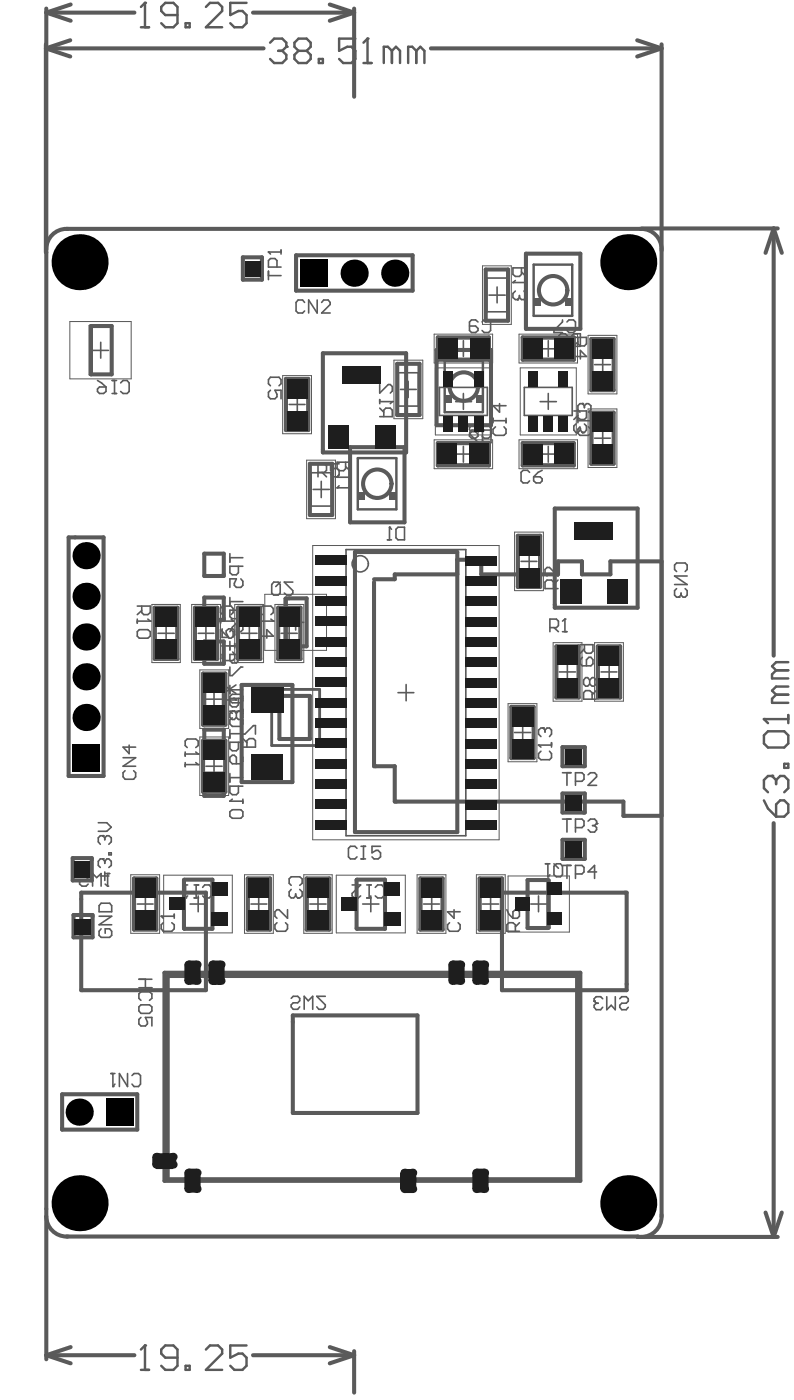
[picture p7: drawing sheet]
<svg xmlns="http://www.w3.org/2000/svg" width="165mm" height="291mm" viewBox="0 0 165 291" stroke-linecap="round" stroke-linejoin="round" font-family="sans-serif">
<g fill="none" stroke="#5a5a5a" stroke-width=".84">
<path d="M50.4 53.4h4v4.7h-4zM61.4 53h24.2v7.3h-24.2zM100.8 56h4.6v10.6h-4.6zM109.1 52.7h11.3v15.6h-11.3zM18.9 67.7h4.3v10h-4.3zM59.3 78.7h4.7v10.6h-4.7zM67 73.3h17.3v20.6h-17.3zM82.4 75.5h4.6v10.7h-4.6zM90.6 72.7h11.3v15.6h-11.3zM90.8 70.1h10.7v4.6h-10.7zM108.5 70.1h10.6v4.6h-10.6zM122.7 70.4h4.6v10.6h-4.6z"/>
<path d="M64.3 96.3h4.6v10.6h-4.6zM72.6 92.8h11.3v15.7h-11.3zM90.8 92h10.7v4.6h-10.7zM108.5 92h10.6v4.6h-10.6zM122.7 85.7h4.6v10.6h-4.6zM14.2 111.6h7.3v49.5h-7.3zM42.4 115h4v4.6h-4zM73.6 114.6h21.3v58.2h-21.3zM94.9 116.2h5v3.1h15.9v-2.7h5v2.7h5.9v-2.7h10.6v52.8h-8v-3h-47.4v-7.3h-4.3v-38.2M94.9 119.3h-13v1h-4.3M107.4 111.2h4.7v10.7h-4.7zM115.1 105.6h17.2v20.6h-17.2z"/>
<path d="M32.1 126.2h4.7v10.6h-4.7zM40.4 126.2h4.7v10.6h-4.7zM42.1 139.9h4.7v10.6h-4.7zM42.4 124.1h4v4.6h-4zM42.4 133.2h4v4.6h-4zM49.4 126.2h4.6v10.6h-4.6zM57.7 126.2h4.7v10.6h-4.7zM59.3 124.2h4.3v10h-4.3zM115.4 134.2h4.7v10.6h-4.7zM124 134.2h4.7v10.6h-4.7zM42.1 153.8h4.7v10.6h-4.7zM42.4 142.3h4v4.6h-4z"/>
<path d="M42.4 151.5h4v4.6h-4zM50.1 142.2h10.6v20.2h-10.6zM106.1 146.8h4.6v10.6h-4.6zM116.7 155.1h4.6v4h-4.6zM15.1 178.2h3.9v4.6h-3.9zM42.4 160.6h4v4.7h-4zM116.7 164.8h4.6v3.9h-4.6zM116.7 174.4h4.6v3.9h-4.6zM15.3 190h3.9v4.6h-3.9zM16.9 185.3h25.8v20.3h-25.8zM27.8 182.4h4.6v10.6h-4.6zM38.3 182.6h5.8v10.3l-5.9-.1z"/>
<path d="M51.4 182.4h4.6v10.6h-4.6zM63.6 182.4h4.7v10.6h-4.7zM74.1 182.6h5.8v10.3l-5.9-.1zM87.2 182.4h4.7v10.6h-4.7zM104.2 185.3h25.8v20.3h-25.8v-23.2h-4.7v10.6h4.7M109.5 182.7h4.3v10h-4.3zM34.8 202.6h84.9v42.2h-84.9zM60.8 210.8h25.8v20.3h-25.8zM12.9 227.2h15.6v7.4h-15.6z"/>
</g>
<path d="M56.4 143.1h9.9v11.7h-9.9z" fill="none" stroke="#5a5a5a" stroke-width=".59"/>
<path d="M21.3 178.3h-.5l-.4 .5v.9l.4 .4M20.6 190.2h2.6l-2.6 1.8h2.6M20.8 181.9h1.8M21 192.9l-.4 .5v.8l.4 .4h1.8l.4-.4v-.8l-.4-.5h-1v.9M21 187.5h1.8l.4 .5v1.3h-2.6v-1.3zM21.7 181v1.8" fill="none" stroke="#5a5a5a" stroke-width=".34"/>
<circle cx="21.3" cy="178.3" r=".17" fill="#5a5a5a"/>
<path d="M21.3 178.3l.4 .5M21.3 173.5h-.5l-.4 .5v.8l.4 .5M21.7 178.8v.5M21.7 178.8l.5-.5h.4l.5 .5v.9l-.5 .4M22.6 177.1h.5v.4h-.5z" fill="none" stroke="#5a5a5a" stroke-width=".34"/>
<circle cx="21.3" cy="173.5" r=".17" fill="#5a5a5a"/>
<g fill="none" stroke="#5a5a5a" stroke-width=".34">
<path d="M20.4 170.8h1.8l.9 1-.9 .8h-1.8M21.3 173.5l.4 .5M21.7 174v.4M21.7 174l.5-.5h.4l.5 .5v.8l-.5 .5M47.7 160.6v1.8M47.7 161.5h2.7M47.7 166.4h2.7M49.5 163.2v1.4l-.5 .4h-.8l-.5-.4v-1.4h2.7M50.4 165.9v.9M28.8 203.3h2.7M28.8 205.1h2.7M29.2 207.7l-.4-.4v-.9l.4-.5h1.8l.5 .5v.9l-.5 .4"/>
<path d="M29.2 208.6h1.8l.5 .5v.8l-.5 .5h-1.8l-.4-.5v-.8zM29.2 211.3l-.4 .4v.9l.4 .4h1l.4-.4v-.4l-.4-.9h1.3v1.7M30.2 203.3v1.8"/>
</g>
<circle cx="47.7" cy="166.4" r=".17" fill="#5a5a5a"/>
<g fill="none" stroke="#5a5a5a" stroke-width=".34">
<path d="M56.1 80.1l-.4-.4v-.9l.4-.5h1.8l.4 .5v.9l-.4 .4M56.1 81l-.4 .4v1l.4 .4h.9l.5-.4v-.5l-.5-.9h1.3v1.8M69.9 99.1h2.7M71.7 96v1.3l-.4 .4h-.9l-.5-.4v-1.3h2.7M71.7 96.9l.9 .8M72.6 98.7v.8M47.7 115v1.7M47.7 115.8h2.7M49.5 117.6v1.3l-.5 .4h-.8l-.5-.4v-1.3h2.7M50 120.2l.4 .5v.8l-.4 .5h-1l-.4-.5v-.4l.4-.9h-1.3v1.8M47.7 151.5v1.8M47.7 152.3h2.7"/>
<path d="M49.5 154.1v1.4l-.5 .4h-.8l-.5-.4v-1.4h2.7M50 156.8l.4 .4v.9l-.4 .5h-1.8l-.5-.5v-.9l.5-.4h.4l.4 .4v1.4M47.7 168.6l.5-.5h1.8l.4 .5v.9l-.4 .4h-1.8l-.5-.4zM48.2 165.9l-.5 .5"/>
</g>
<circle cx="69.9" cy="99.1" r=".17" fill="#5a5a5a"/>
<path d="M70.4 98.7l-.5 .4M69.9 101.3h2.7M72.6 100.9v.8" fill="none" stroke="#5a5a5a" stroke-width=".34"/>
<circle cx="69.9" cy="101.3" r=".17" fill="#5a5a5a"/>
<path d="M102.3 86.9v.9M102.3 87.4h2.7M102.8 88.6l-.5 .5v.9l.5 .4h1.8l.4-.4v-.9l-.4-.5M103.6 83.8v1.8l-1.3-1.4h2.7M105 86.9v.9M70.4 100.9l-.5 .4M28.5 125.8h2.7v1.4l-.5 .4h-.9l-.4-.4v-1.4M28.5 128.5v.9M28.5 129h2.7M29.4 126.8l-.9 .8" fill="none" stroke="#5a5a5a" stroke-width=".34"/>
<circle cx="31.2" cy="129" r=".17" fill="#5a5a5a"/>
<path d="M28.9 130.7h1.8l.5 .5v.9l-.5 .4h-1.8l-.4-.4v-.9zM30.7 128.5l.5 .5M47.7 147.7h2.7M48.2 149.1l-.5 .4v.8l.5 .5h1.8l.4-.5v-.8l-.4-.4M50.4 147.3v.8" fill="none" stroke="#5a5a5a" stroke-width=".34"/>
<circle cx="47.7" cy="147.7" r=".17" fill="#5a5a5a"/>
<g fill="none" stroke="#5a5a5a" stroke-width=".34">
<path d="M55.7 56.3v1.8M55.7 57.2h2.6M55.7 52.3h2.6M57.5 55.5v-1.4l-.5-.4h-.9l-.4 .4v1.4h2.6M58.3 51.9v.9M47.7 124.1v1.7M47.7 133.2v1.8M47.7 138.5v1.8h.5l1.8-1.8h.4M47.7 134.1h2.7M47.7 124.9h2.7M49 129.4h1l.4 .4v.9l-.4 .5h-.5l-.5-.5zM49 129.4l-.8 .8-.5 1"/>
<path d="M49.5 126.7v1.3l-.5 .5h-.8l-.5-.5v-1.3h2.7M49.5 135.9v1.3l-.5 .5h-.8l-.5-.5v-1.3h2.7M47.7 147.7l.5 .4M47.7 142.3v1.8M47.7 143.2h2.7M47.7 145h2.7M49 148.1l-.4-.5h-.4l-.5 .5v.9l.5 .4h.4l.4-.4M49 148.1l.5-.5h.5l.4 .5v.9l-.4 .4h-.5l-.5-.4M49 148.1v.9M49.5 145v1.4l-.5 .4h-.8l-.5-.4v-1.8l.5-.4h1.8l.4 .4v.9l-.4 .4h-1.8l-.5-.4M50.4 155.1h2.6v-1.3l-.4-.4h-.9l-.5 .4v1.3M50.4 152.4h.4l1.8-1.7h.4v1.7"/>
<path d="M50.4 153.4l.8 .8"/>
</g>
<circle cx="55.7" cy="52.3" r=".17" fill="#5a5a5a"/>
<path d="M55.7 52.3l.4 .5M33.5 190.2h2.7M33.9 191.6l-.4 .4v.9l.4 .5h1.7l.6-.5v-.9l-.6-.4M36.2 189.8v.9" fill="none" stroke="#5a5a5a" stroke-width=".34"/>
<circle cx="33.5" cy="190.2" r=".17" fill="#5a5a5a"/>
<path d="M38.4 156.1v.9M38.4 156.6h2.7M38.8 155.2l-.4-.4v-.9l.4-.5h1.8l.5 .5v.9l-.5 .4M33.5 190.2l.4 .5" fill="none" stroke="#5a5a5a" stroke-width=".34"/>
<circle cx="41.1" cy="156.6" r=".17" fill="#5a5a5a"/>
<path d="M38.4 158.3v.9M38.4 158.8h2.7M40.6 156.1l.5 .5" fill="none" stroke="#5a5a5a" stroke-width=".34"/>
<circle cx="41.1" cy="158.8" r=".17" fill="#5a5a5a"/>
<path d="M46.1 134.1h2.6M46.5 135.4l-.4 .5v.8l.4 .5h1.8l.4-.5v-.8l-.4-.5M48.7 133.6v.9M40.6 158.3l.5 .5" fill="none" stroke="#5a5a5a" stroke-width=".34"/>
<circle cx="46.1" cy="134.1" r=".17" fill="#5a5a5a"/>
<path d="M46.1 134.1l.4 .4M46.1 130.6v1.7h1.3l-.5-.9v-.4l.5-.4h.9l.4 .4v.8l-.4 .5M60.4 183.8l-.4-.4v-.9l.4-.4h1.8l.5 .4v.9l-.5 .4M62.2 184.7l.5 .5v.8l-.5 .4h-.4" fill="none" stroke="#5a5a5a" stroke-width=".34"/>
<circle cx="61.8" cy="186.4" r=".17" fill="#5a5a5a"/>
<path d="M78.8 86.5h2.6v-1.3l-.4-.5h-.9l-.5 .5v1.3M78.8 84.7l.8 .9M78.8 83v.8M78.8 83.4h2.6M60.4 184.7l-.4 .5v.8l.4 .4h.5l.4-.4M61.3 186l.5 .4M61.3 185.6v.4" fill="none" stroke="#5a5a5a" stroke-width=".34"/>
<circle cx="81.4" cy="83.4" r=".17" fill="#5a5a5a"/>
<path d="M106.4 58.7h2.7M108.2 55.6v1.4l-.4 .4h-.9l-.5-.4v-1.4h2.7M108.2 56.5l.9 .9M109.1 58.2v1M78.8 79.8v1.8l1.8-1.8h.4l.4 .5v.9l-.4 .4M81.4 83.4l-.4 .4M93.3 191.6l-.4 .4v.9l.4 .5h1.8l.4-.5v-.9l-.4-.4M94.2 188.9v1.8l-1.3-1.4h2.6M105.2 188.9l.4 .9 .8 .9M106.4 189.3l.5-.4h.5l.4 .4v.9l-.4 .5h-1zM106.9 193.4v-1.4l-.5-.4h-.8l-.4 .4v1.4h2.6M107.8 191.6l-.9 .8" fill="none" stroke="#5a5a5a" stroke-width=".34"/>
<circle cx="106.4" cy="58.7" r=".17" fill="#5a5a5a"/>
<path d="M106.9 58.2l-.5 .5M106.9 60.4l-.5 .5v.9l.5 .4h.5" fill="none" stroke="#5a5a5a" stroke-width=".34"/>
<circle cx="107.4" cy="62.2" r=".17" fill="#5a5a5a"/>
<g fill="none" stroke="#5a5a5a" stroke-width=".34">
<path d="M107.8 61.8l-.4 .4M107.8 61.4v.4M108.7 60.4l.4 .5v.9l-.4 .4h-.5l-.4-.4M119.1 70.1h2.6v1.3l-.4 .4h-.9l-.5-.4v-1.3M119.1 74h2.6l-1.3-1.2v1.7M119.9 71l-.8 .8M119.9 86.9v.9M119.9 87.4h2.7M120.3 88.6l-.4 .5v.9l.4 .4h1.8l.5-.4v-.9l-.5-.5M120.8 83.8h-.5l-.4 .4v.9l.4 .5M122.6 86.9v.9M122.4 141.2l-.5-.5h-.4l-.4 .5v.8l.4 .5h.4l.5-.5"/>
<path d="M122.4 141.2l.5-.5h.4l.4 .5v.8l-.4 .5h-.4l-.5-.5M122.4 141.2v.8M122.9 145.2v-1.4l-.5-.4h-.9l-.4 .4v1.4h2.6M123.7 143.4l-.8 .8"/>
</g>
<circle cx="120.8" cy="83.8" r=".17" fill="#5a5a5a"/>
<path d="M119.1 85.3h2.6v1.4l-.4 .4h-.9l-.5-.4v-1.4M119.9 86.3l-.8 .8M120.8 83.8l.5 .4M121.3 84.2v.5M121.3 84.2l.4-.4h.4l.5 .4v.9l-.5 .5M121.3 88l.4 .5v.8l-.4 .5h-.5" fill="none" stroke="#5a5a5a" stroke-width=".34"/>
<circle cx="120.8" cy="89.8" r=".17" fill="#5a5a5a"/>
<path d="M119.5 88l-.4 .5v.8l.4 .5h.4l.5-.5M120.4 89.3l.4 .5M120.4 88.9v.4M115.8 117.8v1.8l-1.8-1.8h-.5l-.4 .4v.9l.4 .5M140.4 118.7l-.4-.5v-.9l.4-.4h1.8l.4 .4v.9l-.4 .5M142.6 119.6h-2.6l2.6 1.8h-2.6M114.9 122.2v-1.3l-.5-.5h-.9l-.4 .5v1.3h2.7M115.8 120.4l-.9 1M140.4 122.2l-.4 .4v1l.4 .4h.4" fill="none" stroke="#5a5a5a" stroke-width=".34"/>
<circle cx="140.8" cy="124" r=".17" fill="#5a5a5a"/>
<path d="M45.8 128.5v.9M45.8 129h2.6M46.2 127.6l-.4-.4v-.8l.4-.6h1.7l.5 .6v.8l-.5 .4M141.3 123.6l-.5 .4M141.3 123.1v.5M142.2 122.2l.4 .4v1l-.4 .4h-.5l-.4-.4M25.5 157.3h2.6l-2.6 1.8h2.6M26.8 154.7v1.8l-1.3-1.4h2.6M26 160l-.5 .4v.9l.5 .5h1.7l.4-.5v-.9l-.4-.4" fill="none" stroke="#5a5a5a" stroke-width=".34"/>
<circle cx="48.4" cy="129" r=".17" fill="#5a5a5a"/>
<path d="M47.9 128.5l.5 .5M47.9 130.7l.5 .5v.9l-.5 .4h-.4l-1.7-1.8v1.8M54 128.5v.9M54 129h2.7M54.4 127.6l-.4-.4v-.8l.4-.6h1.8l.5 .6v.8l-.5 .4" fill="none" stroke="#5a5a5a" stroke-width=".34"/>
<circle cx="56.7" cy="129" r=".17" fill="#5a5a5a"/>
<path d="M54 132.1h2.7l-1.3-1.4v1.8M56.2 128.5l.5 .5M46.3 142.2l2.7 1.8M46.3 144.9v.9M46.3 145.3h2.7M49 142.2l-2.7 1.8" fill="none" stroke="#5a5a5a" stroke-width=".34"/>
<circle cx="49" cy="145.3" r=".17" fill="#5a5a5a"/>
<path d="M120.4 133.9h2.6v1.3l-.4 .4h-.9l-.4-.4v-1.3M120.8 136.5l-.4 .5v.8l.4 .5h1.8l.4-.5v-.8l-.4-.5h-.4l-.5 .5v1.3M121.3 134.7l-.9 .9M48.5 144.9l.5 .4M111.7 154.7h2.7M112.2 156l-.5 .5v.8l.5 .4h1.8l.4-.4v-.8l-.4-.5M114.4 154.2v.9" fill="none" stroke="#5a5a5a" stroke-width=".34"/>
<circle cx="111.7" cy="154.7" r=".17" fill="#5a5a5a"/>
<path d="M111.7 154.7l.5 .4M112.7 151.2h-.5l-.5 .4v.8l.5 .5" fill="none" stroke="#5a5a5a" stroke-width=".34"/>
<circle cx="112.7" cy="151.2" r=".17" fill="#5a5a5a"/>
<g fill="none" stroke="#5a5a5a" stroke-width=".34">
<path d="M99.2 66.8l-.5-.4h-.9l-.4 .4v1.8l.4 .4h.9l.5-.4v-.4l-.5-.5h-1.3M100 66.8l.4-.4h1l.4 .4v1.8l-.4 .4h-1l-.4-.4M116.7 66.4v.4l-1.8 1.8v.4h1.8M117.6 66.8l.5-.4h.9l.4 .4v1.8l-.4 .4h-.9l-.5-.4M56.8 120.9h.9l.4 .5v1.7l-.4 .5h-.9l-.4-.5v-1.7zM58.1 120.9l-.9 .9M60.8 120.9h-1.8l1.8 1.7v.5l-.5 .5h-.8l-.5-.5M112.7 151.2l.4 .4M113.1 151.6v.4M113.1 151.6l.4-.4h.5l.4 .4v.8l-.4 .5M38.1 183.7h.8M38.5 183.7v2.7"/>
<path d="M40.3 186.4h.9M40.3 183.7h.9M40.7 183.7v2.7M42 184.2l.5-.5h.9l.4 .5v1.8l-.4 .4h-.9l-.5-.4M73.1 183.7h1.7l-1.7 1.8v.5l.4 .4h.8l.5-.4M76.1 186.4h.9M76.1 183.7h.9M76.6 183.7v2.7M77.9 184.2l.5-.5h.8l.4 .5v1.8l-.4 .4h-.8l-.5-.4M60.4 207.3l.4-.4h1l.4 .4v.5l-.4 .4h-1l-.4 .4v.5l.4 .5h1l.4-.5M63.1 209.6v-2.7l.9 .9 .9-.9v2.7M67.5 206.9h-1.8l1.8 1.7v.5l-.4 .5h-1l-.4-.5"/>
</g>
<circle cx="38.5" cy="186.4" r=".17" fill="#5a5a5a"/>
<path d="M74.1 176.1l-.5-.4h-.9l-.4 .4v1.8l.4 .4h.9l.5-.4M74.9 175.7h.9M74.9 178.3h.9M75.4 175.7v2.6M79 175.7h-1.8v1.4l.8-.5h.5l.5 .5v.8l-.5 .4h-.9l-.4-.4M113.2 179.4h.9M113.7 179.4v2.7M114.9 179.4l1 .9M115.4 179.4h.9l.4 .5v1.7l-.4 .5h-.9l-.5-.5v-1.7zM38.9 186l-.4 .4" fill="none" stroke="#5a5a5a" stroke-width=".34"/>
<circle cx="113.7" cy="182.1" r=".17" fill="#5a5a5a"/>
<path d="M80.4 112.1h.8M80.8 109.5v2.6M82.6 109.5h1.3v2.6h-1.3l-.4-.4v-1.8zM114.1 181.6l-.4 .5" fill="none" stroke="#5a5a5a" stroke-width=".34"/>
<circle cx="80.8" cy="109.5" r=".17" fill="#5a5a5a"/>
<g fill="none" stroke="#5a5a5a" stroke-width=".34">
<path d="M63.2 62.8l-.4-.5h-.9l-.5 .5v1.8l.5 .4h.9l.4-.4M65.8 62.3v2.7l-1.8-2.7v2.7M66.7 62.8l.5-.5h.9l.4 .5v.4l-1.8 1.8h1.8M117.7 69.7l-.4-.4h-.9l-.4 .4v.4M119.1 69.3h1.3v2.6h-1.3l-.5-.4v-1.8zM66 98.1h1.3l.5-.4v-1l-.5-.4h-1.3v2.7M66.8 98.1l1 .9M70.4 96.3h-1.8v1.4l.9-.5h.4l.5 .5v.8l-.5 .5h-.8l-.5-.5M97.8 89.6l-.4 .5v.5l.4 .4h.9l.5-.4v-.5l-.5-.5M97.8 89.6l-.4-.4v-.4l.4-.4h.9l.5 .4v.4l-.5 .4M97.8 89.6h.9M99.3 89.7l-.5-.4h-.9l-.4 .4v.4l1.8 1.8h-1.8"/>
<path d="M100 88.8l.4-.4h1l.4 .4v1.8l-.4 .4h-1l-.4-.4M100.5 89.3h1.4v2.6h-1.4l-.4-.4v-1.8zM80.8 109.5l.4 .4"/>
</g>
<circle cx="116" cy="70.1" r=".17" fill="#5a5a5a"/>
<path d="M116 70.1l.4 .5M116.4 70.6h.5M116.4 70.6l-.4 .5v.4l.4 .4h.9l.4-.4M57.5 191.6l-.5 .4v.9l.5 .5h1.7l.5-.5v-.9l-.5-.4M59.7 188.9v1.8l-1.8-1.8h-.4l-.5 .4v.9l.5 .5M23 222.9h.8M23.4 222.9v2.7M26.5 222.9v2.7l-1.7-2.7v2.7M27.4 223.3l.4-.4h.9l.5 .4v1.8l-.5 .5h-.9l-.4-.5" fill="none" stroke="#5a5a5a" stroke-width=".34"/>
<circle cx="23.4" cy="225.6" r=".17" fill="#5a5a5a"/>
<path d="M125.1 207.4l-.5-.4h-.9l-.4 .4v.5M125.9 207v2.7l.9-1 .9 1v-2.7M128.6 207.4l.4-.4h.9l.5 .4v.5l-.5 .4h-.9l-.4 .4v.4l.4 .6h.9l.5-.6M23.8 225.1l-.4 .5" fill="none" stroke="#5a5a5a" stroke-width=".34"/>
<circle cx="123.3" cy="207.9" r=".17" fill="#5a5a5a"/>
<path d="M116.7 179.7h1.8M117.6 179.7v2.7M16.5 181.8l.5-.4h.9l.4 .4v.4l-.4 .5h-.9l-.5 .5v.4l.5 .4h.9l.4-.4M19.2 184v-2.6l.9 .8 .9-.8v2.6M21.8 181.4h1M22.3 181.4v2.6M119.4 181.5h1.4l.4-.5v-.9l-.4-.4h-1.4v2.7M123.8 181h-1.8l1.4-1.3v2.7M123.3 207.9l.4 .4M123.7 208.3h.4M123.7 208.3l-.4 .4v.4l.4 .6h.9l.5-.6" fill="none" stroke="#5a5a5a" stroke-width=".34"/>
<circle cx="22.3" cy="184" r=".17" fill="#5a5a5a"/>
<g fill="none" stroke="#5a5a5a" stroke-width=".34">
<path d="M20.2 79l.9 .5 .9 .9M23.3 79h.9M23.8 79v2.7M25 79.5l.5-.5h.9l.4 .5v1.8l-.4 .4h-.9l-.5-.4M20.6 80.4h1.4v.9l-.5 .4h-.9l-.4-.4v-.5zM23.3 81.7h.9M116.7 160.4h1.8M116.7 170.1h1.8M117.6 160.4v2.7M117.6 170.1v2.7M119.4 162.2h1.4l.4-.4v-.9l-.4-.5h-1.4v2.7M119.4 171.8h1.4l.4-.4v-.9l-.4-.4h-1.4v2.7"/>
<path d="M122 160.9l.5-.5h.9l.4 .5v.4l-1.8 1.8h1.8M122 170.5l.5-.4h.9l.4 .4v.5M21.8 183.6l.5 .4"/>
</g>
<circle cx="123.8" cy="171" r=".17" fill="#5a5a5a"/>
<path d="M114.1 130.3h1.3l.5-.4v-.9l-.5-.5h-1.3v2.7M114.9 130.3l1 .9M116.7 131.2h.9M117.2 128.5v2.7M122.9 171.4h.5M123.4 171.4l.4 .4v.5l-.4 .5h-.9l-.5-.5M123.8 171l-.4 .4" fill="none" stroke="#5a5a5a" stroke-width=".34"/>
<circle cx="117.2" cy="128.5" r=".17" fill="#5a5a5a"/>
<g fill="none" stroke="#5a5a5a" stroke-width=".34">
<path d="M103.1 59.6v3.3M19.2 72.8h3.3M20.9 71.1v3.3M84.7 79.2v3.3M94.5 72.4h3.3M96.1 70.7v3.3M101.5 61.3h3.3M112.1 72.4h3.3M113.8 70.7v3.3M123.4 75.7h3.3M125.1 74v3.4M60 84h3.3"/>
<path d="M61.7 82.4v3.3M66.7 99.9v3.4M83.1 80.9h3.3M91.2 80.4h9.9v5.9h-9.9zM94.5 94.3h3.3M94.5 83.4h3.3M96.1 81.7v3.3M96.1 92.7v3.3M108.8 80.4h9.9v5.9h-9.9zM109.9 98.1l-.4-.4h-1l-.4 .4v1.7l.4 .5h1l.4-.5M110.7 99h1.4l.4 .4v.4l-.4 .5h-.9l-.5-.5zM112.1 94.3h3.3"/>
<path d="M112.1 83.4h3.3M112.5 97.7l-.8 .4-1 .9M113.8 81.7v3.3M113.8 92.7v3.3M123.4 91h3.3M125.1 89.3v3.4M65 101.6h3.3M71.8 114.1h24.9v59.4h-24.9zM108.1 116.6h3.3M109.8 115v3.2M32.8 131.5h3.4M34.5 129.9v3.3"/>
<path d="M41.1 131.5h3.3M42.7 129.9v3.3M50.1 131.5h3.2M51.7 129.9v3.3M58.3 131.5h3.4M59.7 129.2h3.3M60 129.9v3.3M61.3 127.5v3.3M116 139.5h3.4M117.2 128.5l-.5 .5M117.7 137.8v3.4M124.7 139.5h3.3"/>
<path d="M126.4 137.8v3.4M42.7 159.1h3.4M42.7 145.2h3.4M44.4 143.5v3.3M44.4 157.4v3.4M82.6 143.8h3.3M84.3 142.1v3.4M106.8 152.1h3.3M108.5 150.5v3.3M28.5 187.7h3.3M30.2 186v3.3M38.1 182.6h6v10.3h-6z"/>
<path d="M39.4 187.7h3.3M41.1 186v3.3M52.1 187.7h3.3M53.7 186v3.3M64.3 187.7h3.4M66 186v3.3M73.9 182.6h6v10.3h-6zM75.3 187.7h3.3M76.9 186v3.3M87.9 187.7h3.3M89.6 186v3.3M100.1 187.7h3.4"/>
<path d="M101.8 186v3.3M110.1 187.7h3.3M111.7 186v3.3"/>
<circle cx="74.7" cy="117.1" r="1.69"/>
</g>
<g fill="none" stroke="#5a5a5a" stroke-width=".21">
<path d="M100.1 55.2h6v12.2h-6zM14.5 66.8h12.7v11.9h-12.7zM58.6 78h6v12.1h-6zM81.7 74.8h6v12.1h-6zM90.1 69.4h12.1v6h-12.1zM90.3 76.4h11.7v13.9h-11.7zM107.7 69.4h12.1v6h-12.1zM107.9 76.4h11.7v13.9h-11.7zM122 69.6h6v12.2h-6zM63.6 95.5h6v12.2h-6zM90.1 91.3h12.1v6h-12.1zM107.7 91.3h12.1v6h-12.1z"/>
<path d="M122 84.9h6v12.2h-6zM64.9 113.3h38.7v61.1h-38.7zM106.8 110.5h5.9v12.1h-5.9zM31.5 125.5h5.9v12.1h-5.9zM39.8 125.5h6v12.1h-6zM41.5 139.1h5.9v12.1h-5.9zM48.7 125.5h6v12.1h-6zM54.9 123.4h12.9v11.6h-12.9zM57 125.5h6v12.1h-6zM114.8 133.4h6v12.2h-6zM123.4 133.4h5.9v12.2h-5.9zM41.5 153h5.9v12.2h-5.9z"/>
<path d="M105.4 146.1h6v12.1h-6zM27.1 181.6h6v12.2h-6zM34 181.7h14.2v12h-14.2zM50.7 181.6h6v12.2h-6zM63 181.6h5.9v12.2h-5.9zM69.8 181.7h14.3v12h-14.3zM86.5 181.6h6v12.2h-6zM98.8 181.6h6v12.2h-6zM105.4 181.9h12.7v11.6h-12.7z"/>
</g>
<g fill="none" stroke="#5a5a5a" stroke-width=".84">
<path d="M9.5 9.2v43.2M9.5 10l5.1 1.7M9.5 10h45.2M9.6 1.8v49.8M9.6 2.6h18.3M9.6 2.6l5.1 1.7M14.6 8.4l-5.1 1.6M14.7 .9l-5.1 1.7M52.5 2.6h21M68.4 .9l5.1 1.7M73.5 1.8v18.3M73.5 2.6l-5.1 1.7"/>
<path d="M89.4 10h47.9M132.2 8.4l5.1 1.6M137.3 9.2v42.4M137.3 10l-5.1 1.7M9.6 51.7v200.8M13.8 47.5h119.3M133.1 47.4h28.3M137.3 51.7v200.9M160.5 47.4l-1.7 5.1M160.5 47.4v88.7M160.5 47.4l1.7 5.1M160.5 170.9v85.9"/>
<path d="M9.6 252.7v29.5M13.8 256.7h118.5M132.3 256.8h29.1M158.8 251.8l1.7 5M162.2 251.8l-1.7 5M14.7 279.7l-5.1 1.7M68.4 279.7l5.1 1.7M9.6 281.4l5.1 1.7M9.6 281.4h18.3M52.5 281.4h21M73.5 281.4l-5.1 1.7M73.5 280.5v8.7"/>
</g>
<path d="M158.5 166.2l.8 1.7 1.7 1.7M160.2 161.1h-.9l-.8 .9v1.7l.8 .8M161.9 166.2h.8l.9 .8v1.7l-.9 .9h-1.7v-2.6z" fill="none" stroke="#5a5a5a" stroke-width=".51"/>
<circle cx="160.2" cy="161.1" r=".25" fill="#5a5a5a"/>
<path d="M158.5 149.3h5.1M159.3 151.8h3.4l.9 .9v1.7l-.9 .8h-3.4l-.8-.8v-1.7zM162.7 158.6h.9v.8h-.9zM163.6 148.5v1.7M160.2 161.1l.8 .9M161 162v.8M161 162l.9-.9h.8l.9 .9v1.7l-.9 .8" fill="none" stroke="#5a5a5a" stroke-width=".51"/>
<circle cx="158.5" cy="149.3" r=".25" fill="#5a5a5a"/>
<path d="M161 139.2l-.8 .8v.9h3.4M161 139.2h2.6M163.6 137.5h-2.6l-.8 .8 .8 .9M158.5 149.3l.8 .9M161 144.2l-.8 .9v.8h3.4M161 144.2h2.6M163.6 142.6h-2.6l-.8 .8 .8 .8M30.1 279.4v5M29.2 284.4h1.7" fill="none" stroke="#5a5a5a" stroke-width=".51"/>
<circle cx="30.1" cy="279.4" r=".25" fill="#5a5a5a"/>
<path d="M29.2 5.7h1.7M30.1 .6v5.1M30.1 279.4l-.9 .8M51.2 279.4h-3.4v2.5l1.7-.8h.8l.9 .8v1.7l-.9 .8h-1.7l-.8-.8M36.8 281.9h-2.5l-.8-.8v-.9l.8-.8h1.7l.8 .8v3.4l-.8 .8h-1.7l-.8-.8M38.5 283.6h.9v.8h-.9zM42.7 280.2l.9-.8h1.7l.8 .8v.9l-3.4 3.3h3.4" fill="none" stroke="#5a5a5a" stroke-width=".51"/>
<circle cx="30.1" cy=".6" r=".25" fill="#5a5a5a"/>
<path d="M30.1 .6l-.9 .8M36.8 3.1h-2.5l-.8-.8v-.9l.8-.8h1.7l.8 .8v3.4l-.8 .9h-1.7l-.8-.9M38.5 4.8h.9v.9h-.9zM42.7 1.4l.9-.8h1.7l.8 .8v.9l-3.4 3.4h3.4M51.2 .6h-3.4v2.5l1.7-.8h.8l.9 .8v1.7l-.9 .9h-1.7l-.8-.9M56 8.9l.9-.9h1.7l.8 .9v.8" fill="none" stroke="#5a5a5a" stroke-width=".51"/>
<circle cx="59.4" cy="9.7" r=".25" fill="#5a5a5a"/>
<path d="M57.7 10.6h.9M58.6 10.6l.8 .8v.8l-.8 .9h-1.7l-.9-.9M59.4 9.7l-.8 .9M61.9 10.6h1.7M61.9 10.6l-.8 .8v.8l.8 .9h1.7l.9-.9v-.8l-.9-.8M61.9 10.6l-.8-.9v-.8l.8-.9h1.7l.9 .9v.8l-.9 .9M66.1 12.2h.9v.9h-.9zM73.7 8h-3.3v2.6l1.6-.9h.9l.8 .9v1.6l-.8 .9h-1.7l-.8-.9M75.4 13.1h1.7M76.3 8v5.1" fill="none" stroke="#5a5a5a" stroke-width=".51"/>
<circle cx="76.3" cy="8" r=".25" fill="#5a5a5a"/>
<path d="M76.3 8l-.9 .9M81.3 10.6l-.8-.9h-.9v3.4M81.3 10.6v2.5M81.3 10.6l.9-.9 .8 .9v2.5M86.4 10.6l-.9-.9h-.8v3.4M86.4 10.6v2.5M86.4 10.6l.8-.9 .9 .9v2.5M110.7 54.9h8v10.7h-8zM92.3 75h7.9v10.6h-7.9zM74.2 95.1h8v10.7h-8z" fill="none" stroke="#5a5a5a" stroke-width=".51"/>
<path d="M13.8 47.5a4.2 4.2 0 0 0-4.2 4.2M133.1 47.5a4.2 4.2 0 0 1 4.2 4.2M58 144.5h6.3v8.9h-6.3zM34.1 202h86.3v43.2h-86.3zM9.6 252.5a4.2 4.2 0 0 0 4.2 4.2M132.3 256.7l.1 .1M137.3 252.6a4.2 4.2 0 0 1-4.2 4.2" fill="none" stroke="#5a5a5a" stroke-width=".84"/>
<g fill="none" stroke="#5a5a5a" stroke-width=".34">
<path d="M101 57.7h4.2v7h-4.2zM18.5 67.6h4.7v10.2h-4.7zM82.7 77.4h4.1v6.9h-4.1zM92.7 70.3h7v4.1h-7zM110.3 70.3h6.9v4.1h-6.9zM122.9 72.3h4.3v6.9h-4.3zM59.6 80.5h4.2v7h-4.2zM64.5 98.2h4.3v6.9h-4.3zM92.7 92.3h7v4.1h-7zM110.3 92.3h6.9v4.1h-6.9zM122.9 87.5h4.3v6.9h-4.3zM107.7 113.1h4.1v7h-4.1z"/>
<path d="M32.4 128h4.2v7h-4.2zM40.7 128h4.1v7h-4.1zM49.6 128h4.2v7h-4.2zM57.9 128h4.2v7h-4.2zM59 124.2h4.6v10h-4.6zM115.6 136.1h4.2v6.9h-4.2zM124.3 136.1h4.1v6.9h-4.1zM42.3 155.6h4.2v7h-4.2zM42.3 141.6h4.2v7h-4.2zM106.3 148.6h4.3v7h-4.3zM28.1 184.2h4.2v7h-4.2zM51.7 184.2h4.1v7h-4.1z"/>
<path d="M63.9 184.2h4.2v7h-4.2zM87.5 184.2h4.1v7h-4.1zM99.7 184.2h4.2v7h-4.2zM109.5 182.7h4.6v10h-4.6z"/>
</g>
<g fill="#5a5a5a">
<path d="M74.2 102.1h1.6v1.6h-1.6z" fill-rule="evenodd"/>
<path d="M80.7 102.1h1.5v1.6h-1.5z" fill-rule="evenodd"/>
<path d="M92.3 82h1.5v1.6h-1.5z" fill-rule="evenodd"/>
<path d="M98.8 82h1.4v1.6h-1.4z" fill-rule="evenodd"/>
<path d="M110.7 62h1.5v1.6h-1.5z" fill-rule="evenodd"/>
<path d="M117.2 62h1.5v1.6h-1.5z" fill-rule="evenodd"/>
</g>
<g fill="none" stroke="#5a5a5a" stroke-width=".84">
<circle cx="114.8" cy="60.3" r="2.95"/>
<circle cx="96.2" cy="80.3" r="2.95"/>
<circle cx="78.3" cy="100.4" r="2.95"/>
</g>
<g fill="#000">
<circle cx="16.5" cy="54.4" r="5.8"/>
<circle cx="73.5" cy="56.7" r="2.82"/>
<circle cx="81.9" cy="56.7" r="2.82"/>
<circle cx="130.4" cy="54.4" r="5.8"/>
<circle cx="17.9" cy="115.4" r="2.82"/>
<circle cx="17.9" cy="123.8" r="2.82"/>
<circle cx="17.9" cy="132.3" r="2.82"/>
<circle cx="17.9" cy="149" r="2.82"/>
<circle cx="17.9" cy="140.5" r="2.82"/>
<circle cx="16.4" cy="230.9" r="2.82"/>
<circle cx="16.5" cy="249.8" r="5.8"/>
<circle cx="130.4" cy="249.8" r="5.8"/>
</g>
<g fill="#000">
<path d="M62.3 53.9h5.6v5.6h-5.6z" fill-rule="evenodd"/>
<path d="M15.1 154.5h5.6v5.7h-5.6z" fill-rule="evenodd"/>
<path d="M22.1 228.1h5.6v5.7h-5.6z" fill-rule="evenodd"/>
</g>
<g fill="#1e1e1e">
<path d="M35.1 186.4h3.2v2.6h-3.2z" fill-rule="evenodd"/>
<path d="M44.1 199.4h1.7l.8 .9v3.4l-.8 .8h-1.7l-.9-.8v-3.4z" fill-rule="evenodd"/>
<path d="M42.2 160.4h4.4v4h-4.4z" fill-rule="evenodd"/>
<path d="M42.2 153.8h4.4v3.9h-4.4z" fill-rule="evenodd"/>
<path d="M42.2 146.4h4.4v4h-4.4z" fill-rule="evenodd"/>
<path d="M42.2 139.8h4.4v3.9h-4.4z" fill-rule="evenodd"/>
<path d="M40.5 132.9h4.3v4h-4.3z" fill-rule="evenodd"/>
<path d="M40.5 126.2h4.3v4h-4.3z" fill-rule="evenodd"/>
<path d="M95.1 86.3h2.1v3.3h-2.1z" fill-rule="evenodd"/>
<path d="M98.4 86.3h2v3.3h-2z" fill-rule="evenodd"/>
<path d="M108.5 92.2h4v4.3h-4z" fill-rule="evenodd"/>
<path d="M109.7 86.3h2v3.3h-2z" fill-rule="evenodd"/>
<path d="M117.4 174.7h3.4v3.4h-3.4z" fill-rule="evenodd"/>
<path d="M115.1 92.1h4v4.3h-4z" fill-rule="evenodd"/>
<path d="M115.9 86.3h1.9v3.3h-1.9z" fill-rule="evenodd"/>
<path d="M122.9 92.3h4.3v4h-4.3z" fill-rule="evenodd"/>
<path d="M122.9 85.7h4.3v3.9h-4.3z" fill-rule="evenodd"/>
<path d="M15.5 190.7h3.4v3.3h-3.4z" fill-rule="evenodd"/>
<path d="M15.4 178.8h3.3v3.3h-3.3z" fill-rule="evenodd"/>
<path d="M28.1 182.3h4.3v4h-4.3z" fill-rule="evenodd"/>
<path d="M68.2 88.2h4.3v5h-4.3z" fill-rule="evenodd"/>
<path d="M98.4 77.1h2v3.3h-2z" fill-rule="evenodd"/>
<path d="M108.5 70.2h4v4.3h-4z" fill-rule="evenodd"/>
<path d="M109.7 77.1h2v3.3h-2z" fill-rule="evenodd"/>
<path d="M117.4 165.2h3.4v3.3h-3.4z" fill-rule="evenodd"/>
<path d="M115.5 140.8h4.3v3.9h-4.3z" fill-rule="evenodd"/>
<path d="M117.4 155.6h3.4v3.2h-3.4z" fill-rule="evenodd"/>
<path d="M116.2 120.4h4.4v5h-4.4z" fill-rule="evenodd"/>
<path d="M115.1 70.3h4v4.3h-4z" fill-rule="evenodd"/>
<path d="M115.9 77.1h1.9v3.3h-1.9z" fill-rule="evenodd"/>
<path d="M122.9 70.4h4.3v4h-4.3z" fill-rule="evenodd"/>
<path d="M28.1 189h4.3v4h-4.3z" fill-rule="evenodd"/>
<path d="M83.8 242.7h1.7l.9 .9v3.3l-.9 .8h-1.7l-.8-.8v-3.3z" fill-rule="evenodd"/>
<path d="M115.5 134.1h4.3v4h-4.3z" fill-rule="evenodd"/>
<path d="M122.9 77.1h4.3v3.9h-4.3z" fill-rule="evenodd"/>
<path d="M39.1 199.4h1.7l.8 .9v3.4l-.8 .7h-1.7l-.8-.7v-3.4z" fill-rule="evenodd"/>
<path d="M32.3 132.8h4.4v4h-4.4z" fill-rule="evenodd"/>
<path d="M49.5 132.8h4.3v4h-4.3z" fill-rule="evenodd"/>
<path d="M32.3 126.2h4.4v4h-4.4z" fill-rule="evenodd"/>
<path d="M49.5 126.2h4.3v4h-4.3z" fill-rule="evenodd"/>
<path d="M70.9 186.4h3.3v2.7h-3.3z" fill-rule="evenodd"/>
<path d="M65.3 166h6.6v2h-6.6z" fill-rule="evenodd"/>
<path d="M65.3 161.8h6.6v1.9h-6.6z" fill-rule="evenodd"/>
<path d="M65.3 153.4h6.6v1.9h-6.6z" fill-rule="evenodd"/>
<path d="M65.3 149.1h6.6v2h-6.6z" fill-rule="evenodd"/>
<path d="M65.3 140.7h6.6v1.9h-6.6z" fill-rule="evenodd"/>
<path d="M57.9 132.8h4.3v4h-4.3z" fill-rule="evenodd"/>
<path d="M65.3 132.3h6.6v1.9h-6.6z" fill-rule="evenodd"/>
<path d="M57.9 126.2h4.3v4h-4.3z" fill-rule="evenodd"/>
<path d="M65.3 128h6.6v2h-6.6z" fill-rule="evenodd"/>
<path d="M65.3 119.6h6.6v1.9h-6.6z" fill-rule="evenodd"/>
<path d="M65.3 115.4h6.6v1.9h-6.6z" fill-rule="evenodd"/>
<path d="M59.5 85.3h4.3v4h-4.3z" fill-rule="evenodd"/>
<path d="M59.5 78.7h4.3v4h-4.3z" fill-rule="evenodd"/>
<path d="M93.9 199.4h1.7l.8 .9v3.3l-.8 .8h-1.7l-.9-.8v-3.3z" fill-rule="evenodd"/>
<path d="M98.8 199.4h1.7l.9 .9v3.3l-.9 .8h-1.7l-.8-.8v-3.3z" fill-rule="evenodd"/>
<path d="M107 186.4h3v2.7h-3z" fill-rule="evenodd"/>
<path d="M96.6 166.1h6.5v1.9h-6.5z" fill-rule="evenodd"/>
<path d="M96.6 161.9h6.5v1.9h-6.5z" fill-rule="evenodd"/>
<path d="M106.3 153.5h4.3v4h-4.3z" fill-rule="evenodd"/>
<path d="M96.6 153.4h6.5v2h-6.5z" fill-rule="evenodd"/>
<path d="M106.3 146.8h4.3v4h-4.3z" fill-rule="evenodd"/>
<path d="M96.6 149.2h6.5v2h-6.5z" fill-rule="evenodd"/>
<path d="M96.6 140.8h6.5v1.9h-6.5z" fill-rule="evenodd"/>
<path d="M96.6 132.3h6.5v2h-6.5z" fill-rule="evenodd"/>
<path d="M96.6 128.1h6.5v2h-6.5z" fill-rule="evenodd"/>
<path d="M96.6 119.7h6.5v1.9h-6.5z" fill-rule="evenodd"/>
<path d="M96.6 115.5h6.5v1.9h-6.5z" fill-rule="evenodd"/>
<path d="M97.5 92.1h4v4.3h-4z" fill-rule="evenodd"/>
<path d="M90.8 92.1h4v4.3h-4z" fill-rule="evenodd"/>
<path d="M92 86.3h2v3.3h-2z" fill-rule="evenodd"/>
<path d="M112.7 86.3h2.1v3.3h-2.1z" fill-rule="evenodd"/>
<path d="M43.9 189.5h3.4v2.7h-3.4z" fill-rule="evenodd"/>
<path d="M51.5 182.3h4.3v4h-4.3z" fill-rule="evenodd"/>
<path d="M43.9 183.2h3.3v2.7h-3.3z" fill-rule="evenodd"/>
<path d="M79.7 189.5h3.4v2.7h-3.4z" fill-rule="evenodd"/>
<path d="M63.8 182.4h4.4v4h-4.4z" fill-rule="evenodd"/>
<path d="M79.7 183.2h3.3v2.7h-3.3z" fill-rule="evenodd"/>
<path d="M65.3 170.2h6.6v2h-6.6z" fill-rule="evenodd"/>
<path d="M65.3 157.6h6.6v1.9h-6.6z" fill-rule="evenodd"/>
<path d="M65.3 144.9h6.6v2h-6.6z" fill-rule="evenodd"/>
<path d="M65.3 136.5h6.6v1.9h-6.6z" fill-rule="evenodd"/>
<path d="M65.3 123.8h6.6v2h-6.6z" fill-rule="evenodd"/>
<path d="M77.8 88.2h4.3v5h-4.3z" fill-rule="evenodd"/>
<path d="M71.1 76.1h7.9v3.7h-7.9z" fill-rule="evenodd"/>
<path d="M87.5 182.3h4.3v4h-4.3z" fill-rule="evenodd"/>
<path d="M96.6 170.3h6.5v2h-6.5z" fill-rule="evenodd"/>
<path d="M99.6 182.3h4.3v4h-4.3z" fill-rule="evenodd"/>
<path d="M96.6 157.7h6.5v1.9h-6.5z" fill-rule="evenodd"/>
<path d="M96.6 145h6.5v1.9h-6.5z" fill-rule="evenodd"/>
<path d="M96.6 136.6h6.5v1.9h-6.5z" fill-rule="evenodd"/>
<path d="M96.6 123.9h6.5v1.9h-6.5z" fill-rule="evenodd"/>
<path d="M97.6 70.2h3.9v4.3h-3.9z" fill-rule="evenodd"/>
<path d="M90.9 70.2h4v4.3h-4z" fill-rule="evenodd"/>
<path d="M92 77.1h2v3.3h-2z" fill-rule="evenodd"/>
<path d="M113.6 189.5h3v2.6h-3z" fill-rule="evenodd"/>
<path d="M113.6 183.2h2.9v2.6h-2.9z" fill-rule="evenodd"/>
<path d="M124.2 140.9h4.3v3.9h-4.3z" fill-rule="evenodd"/>
<path d="M125.9 120.4h4.3v5h-4.3z" fill-rule="evenodd"/>
<path d="M119.2 108.4h8v3.6h-8z" fill-rule="evenodd"/>
<path d="M51.5 189h4.3v4h-4.3z" fill-rule="evenodd"/>
<path d="M32.4 239.4h3.4l.8 .9v1.6l-.8 .8h-3.4l-.8-.8v-1.6z" fill-rule="evenodd"/>
<path d="M39.1 242.7h1.7l.8 .8v3.4l-.8 .7h-1.7l-.8-.7v-3.4z" fill-rule="evenodd"/>
<path d="M50.8 54.1h3.3v3.3h-3.3z" fill-rule="evenodd"/>
<path d="M63.8 189h4.4v4h-4.4z" fill-rule="evenodd"/>
<path d="M87.5 189h4.3v4h-4.3z" fill-rule="evenodd"/>
<path d="M98.8 242.7h1.7l.9 .8v3.3l-.9 .8h-1.7l-.8-.8v-3.3z" fill-rule="evenodd"/>
<path d="M99.6 189h4.3v4h-4.3z" fill-rule="evenodd"/>
<path d="M124.2 134.2h4.3v4h-4.3z" fill-rule="evenodd"/>
<path d="M52.1 142.6h6.6v5.3h-6.6z" fill-rule="evenodd"/>
<path d="M107.7 118h4.3v4h-4.3z" fill-rule="evenodd"/>
<path d="M107.7 111.3h4.3v4h-4.3z" fill-rule="evenodd"/>
<path d="M52.1 156.6h6.5v5.3h-6.5z" fill-rule="evenodd"/>
</g>
<g fill="#1e1e1e">
<circle cx="45.8" cy="203.7" r=".84"/>
<circle cx="45.8" cy="200.3" r=".84"/>
<circle cx="44.1" cy="200.3" r=".84"/>
<circle cx="44.1" cy="203.7" r=".84"/>
<circle cx="85.5" cy="246.9" r=".84"/>
<circle cx="85.5" cy="243.5" r=".84"/>
<circle cx="83.9" cy="243.5" r=".84"/>
<circle cx="83.9" cy="246.9" r=".84"/>
<circle cx="40.8" cy="203.7" r=".84"/>
<circle cx="40.8" cy="200.3" r=".84"/>
<circle cx="39.1" cy="200.3" r=".84"/>
<circle cx="39.1" cy="203.7" r=".84"/>
<circle cx="95.5" cy="203.7" r=".84"/>
<circle cx="95.5" cy="200.3" r=".84"/>
<circle cx="93.9" cy="200.3" r=".84"/>
<circle cx="93.9" cy="203.7" r=".84"/>
<circle cx="100.4" cy="203.7" r=".84"/>
<circle cx="100.4" cy="200.3" r=".84"/>
<circle cx="98.8" cy="200.3" r=".84"/>
<circle cx="98.8" cy="203.7" r=".84"/>
<circle cx="32.4" cy="241.8" r=".84"/>
<circle cx="35.8" cy="241.8" r=".84"/>
<circle cx="35.8" cy="240.2" r=".84"/>
<circle cx="32.4" cy="240.2" r=".84"/>
<circle cx="40.8" cy="246.9" r=".84"/>
<circle cx="40.8" cy="243.5" r=".84"/>
<circle cx="39.1" cy="243.5" r=".84"/>
<circle cx="39.1" cy="246.9" r=".84"/>
<circle cx="100.4" cy="246.9" r=".84"/>
<circle cx="100.4" cy="243.5" r=".84"/>
<circle cx="98.8" cy="243.5" r=".84"/>
<circle cx="98.8" cy="246.9" r=".84"/>
</g>
</svg>
